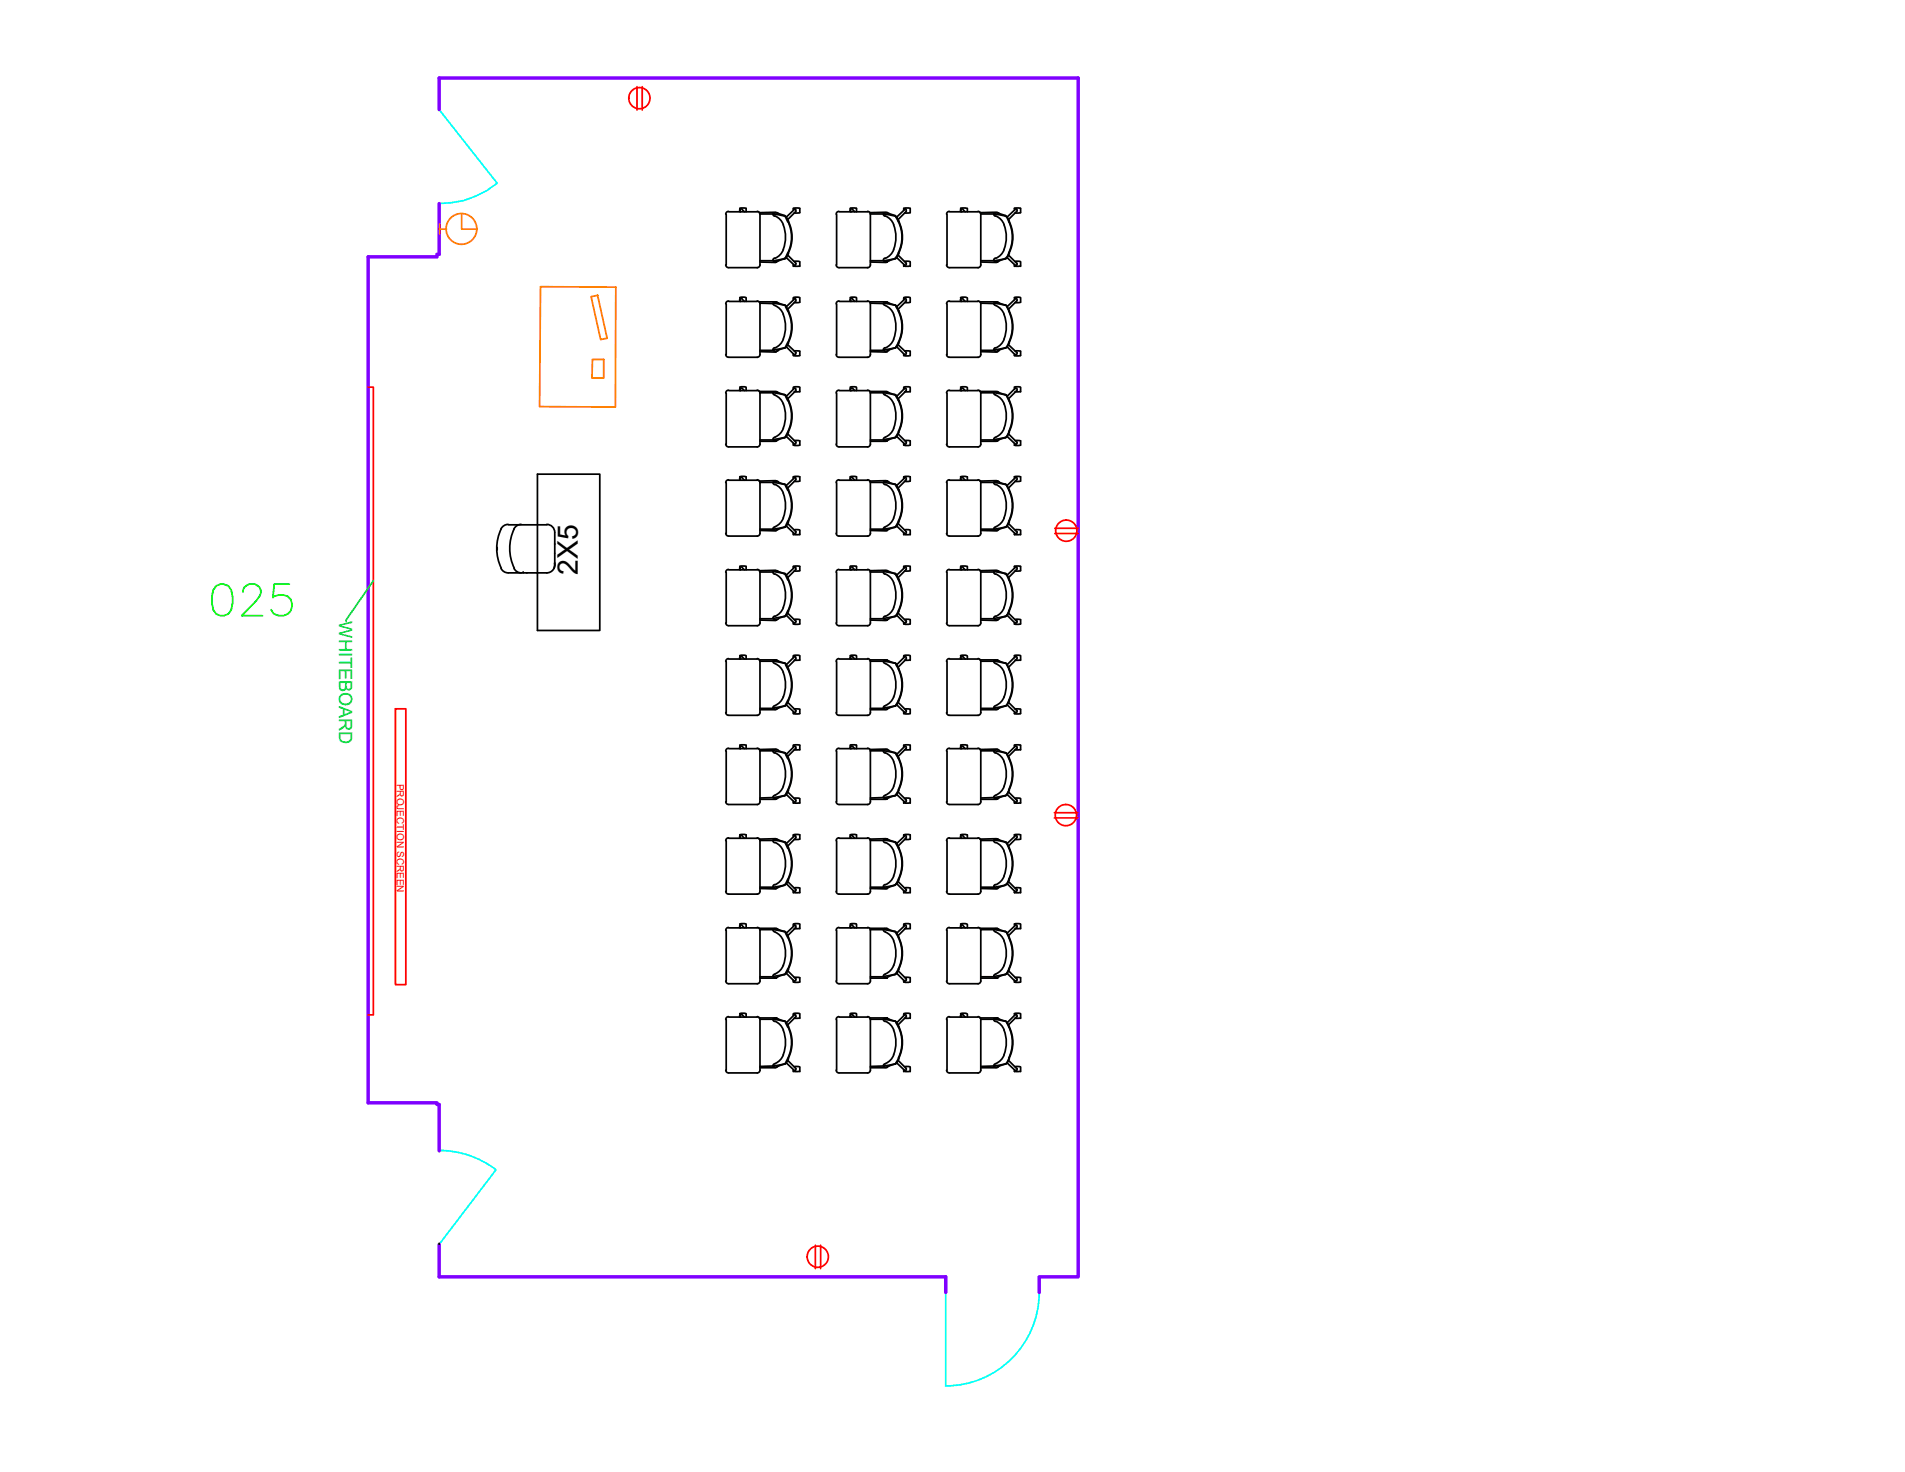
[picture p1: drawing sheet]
<svg xmlns="http://www.w3.org/2000/svg" width="279mm" height="216mm" viewBox="0 0 279 216" stroke-linecap="round" stroke-linejoin="round" font-family="sans-serif">
<defs><g id="words">
<text font-size="8.4" fill="#0f0" x="30.3" y="91.4">025</text>
<text font-size="4.2" x="84.7" y="84.3" transform="rotate(-90 84.7 84.3)">2X5</text>
<text font-size="2.7" fill="#00dd37" x="49.7" y="91.1" transform="rotate(90 49.7 91.1)">WHITEBOARD</text>
<text font-size="1.5" fill="#f00" x="58.2" y="114.9" transform="rotate(90 58.2 114.9)">PROJECTION SCREEN</text>
</g></defs>
<!-- layer: _DOOR_WIND -->
<path d="M64.4 16.1l8.5 10.8a13.5 13.5 0 0 1-8.6 3M64.4 168.7a13.7 13.7 0 0 1 8.3 2.8M72.7 171.6l-8.3 10.9M138.7 189.6v13.7M152.4 189.5a13.7 13.7 0 0 1-13.7 13.8" fill="none" stroke="#0ff" stroke-width=".25"/>
<!-- layer: _WALLS -->
<path d="M64.4 16.1v-4.7h93.7v175.9h-5.7v2.3M64.4 29.9v7.4h-.3v.4h-10.1v124h10.1v.3h.3v6.8M64.4 182.5v4.8h74.3v2.3" fill="none" stroke="#7f00ff" stroke-width=".51"/>
<!-- layer: LOAD-BEARING -->
<path d="M64.4 15.3h.1M64.4 182.5h.1" fill="none" stroke="#000" stroke-width=".25"/>
<!-- layer: _MISC_FIXED -->
<g fill="none" stroke="#ff7f00" stroke-width=".25">
<path d="M64.5 32.8v1.5M64.5 33.6h1M67.7 31.4v2.2h2.2M79.3 42.1h11v17.6l-11.2-.1zM86.7 43.5l1-.2 1.3 6.3-.9 .2zM86.9 52.7h1.6v2.7h-1.7z"/>
<circle cx="67.7" cy="33.6" r="2.25"/>
</g>
<!-- layer: _AV_ELEC -->
<g fill="none" stroke="#f00" stroke-width=".25">
<path d="M93.4 12.7v3.4M94.2 12.7v3.4M54 56.8h.8v92.1h-.8M154.7 77.5h3.4M154.7 78.2h3.4M58 104h1.5v40.4h-1.5zM154.6 119.2h3.5M154.6 120h3.5M119.6 182.6v3.5M120.4 182.6v3.5"/>
<circle cx="93.8" cy="14.4" r="1.56"/>
<circle cx="156.4" cy="77.8" r="1.56"/>
<circle cx="156.3" cy="119.6" r="1.56"/>
<circle cx="119.9" cy="184.3" r="1.56"/>
</g>
<!-- layer: _CLFUR -->
<g fill="none" stroke="#000" stroke-width=".25">
<path d="M106.4 38.8l.3 .4 .2 .1M106.5 31.4v7.5M106.9 31l-.4 .2-.1 .2M106.9 39.3h4.2M106.9 31.1h4.2M108.5 30.6h.9v.5M108.5 30.6v.5M108.6 31v.1M108.8 30.7h-.3v.3M108.9 30.7l.3 .4M111.1 31l.3 .2 .1 .2M111.3 31.2l2.4-.1 .2 .1h-.3l-.2 .2 1.6 .3"/>
<path d="M111.5 38.8l-.1 .3-.3 .2M111.5 31.4v7.5M111.5 38.2h1.9M111.5 31.4h1.9M113.4 31.4v.2l.3 .1M113.4 38.2l.2 .1M113.6 38.4h.3h-2.4M113.7 31.7a2.6 2.6 0 0 1 1.5 2.5 4.3 4.3 0 0 1-.9 3.3l-.9 .5v.2M113.9 31.2l.1 .1M114 38.3l-.1 .1M114 31.2l.2 .1M114.2 38.3l-.2 .1"/>
<path d="M114.2 31.3l.9 .3M115 38l-1.6 .3M115 31.6l.2 .2M115.1 31.7l.2 .2M115.1 37.9l-.9 .3M115.2 31.8l.3 .7M115.2 37.7l-.2 .2M115.3 37.8l-.2 .2M115.5 37.4l1.2 1.2M115.5 37.1l-.3 .7M115.6 32.5a5.2 5.2 0 0 1 0 4.6M115.6 32.4a5.2 5.2 0 0 1 0 4.7"/>
<path d="M115.7 37.2l-.4 .6 1.2 1.1M116.4 30.6v.2M116.4 38.8v.3M116.4 30.6h.9v.6h-.8M116.4 39h.9M116.4 30.7h.3v.3M116.5 30.7l-1.2 1.1 .4 .7M116.5 38.3l.8 .1M116.7 38.6v.3h-.3M116.7 31l-1.2 1.2M117.3 38.4v.7M122.6 38.8l.2 .4 .3 .1"/>
<path d="M122.7 31.4v7.5M123.1 31l-.4 .2-.1 .2M123.1 39.3h4.2M123.1 31.1h4.2M124.7 30.6h.9v.5M124.7 30.6v.5M124.8 31l.1 .1M125 30.7h-.3v.3M125.1 30.7l.3 .4M127.2 31l.4 .2 .1 .2M127.5 31.2h2.6h-.4l-.1 .2h-1.9M127.7 38.8l-.2 .4-.3 .1"/>
<path d="M127.7 38.2h1.9M127.7 31.4v7.5M129.6 38.2l.1 .1M129.8 38.4h.3h-2.4M129.8 37.9l-.2 .1v.2M129.9 31.7a2.19 2.19 0 0 1 1.2 1.3M130.1 31.2l.1 .1M130.2 38.3l-.1 .1M130.2 31.2l1.1 .4M131.1 33a5 5 0 0 1 0 3.6M131.1 36.6a2.19 2.19 0 0 1-1.2 1.3M131.2 31.7l-1.6-.3v.2l.2 .1"/>
<path d="M131.2 38l-1.6 .3M131.2 31.6l.2 .2 .4 .7M131.3 31.7l.2 .2M131.4 37.7l-.2 .2M131.5 37.8a.92 .92 0 0 1-.8 .3l-.5 .3M131.7 37.4l1.2 1.2M131.7 32.5a5.2 5.2 0 0 1 0 4.6M131.8 37.1l-.4 .7M131.8 32.4a5.2 5.2 0 0 1 0 4.7M131.8 37.2l-.3 .6 1.2 1.1M132.5 38.8v.3M132.6 39h.9"/>
<path d="M132.6 30.7h.3v.3M132.7 30.7l-1.2 1.1 .3 .7M132.7 38.3l.8 .1M132.9 38.6v.3h-.3M132.9 31l-1.2 1.2M133.5 31.2h-.8M133.5 30.6h-.9l-.1 .2M133.5 30.6v.6M133.5 38.4v.7M138.8 38.8l.2 .4 .2 .1h4.3M138.9 31.4v7.5M139.2 31l-.2 .1-.2 .3"/>
<path d="M139.3 31.1h4.2M140.9 30.6h.9M140.9 30.6v.5M141 31l.1 .1M141.2 30.7h-.3v.3M141.2 30.7l.4 .4M141.9 30.6v.5M143.4 31l.4 .2v.2M143.7 31.2l2.4-.1 .2 .1h-.4l-.1 .2 1.6 .3M143.8 38.2h2M143.8 31.4h2M143.8 31.4v7.5"/>
<path d="M143.8 38.8l-.2 .4-.2 .1M145.8 31.4v.2l.2 .1M145.8 38.2l.1 .1M145.9 38.4h.4h-2.5M146.1 31.7a2.19 2.19 0 0 1 1.2 1.3M146.3 31.2v.1M146.3 38.3v.1M146.4 31.2l.2 .1M146.6 38.3l-.2 .1M146.6 31.3l.9 .3M147.3 33a5 5 0 0 1 0 3.6M147.3 36.6a2.17 2.17 0 0 1-1.5 1.4v.2"/>
<path d="M147.4 38l-1.6 .3M147.4 31.6l.2 .2M147.5 31.7l.2 .2M147.6 37.7l-.2 .2M147.7 31.8l.3 .7M147.7 37.8a.92 .92 0 0 1-.8 .3l-.3 .1M147.9 37.4l1.2 1.2M147.9 32.5a5.2 5.2 0 0 1 0 4.6M148 32.4a5.4 5.4 0 0 1-.3 5.4M148 37.2l-.3 .6 1.2 1.1M148.8 30.6h.9v.6h-.8M148.8 39h.9"/>
<path d="M148.8 30.6v.2M148.8 38.8v.3M148.8 30.7h.3v.3M148.9 30.7l-1.2 1.1 .3 .7M148.9 38.3l.8 .1M149.1 31l-1.2 1.2M149.1 38.6v.3h-.3M149.7 38.4v.7M106.4 52l.3 .3 .2 .1M106.5 44.6v7.4M106.5 57.7v7.5M106.9 44.1l-.4 .3-.1 .2"/>
<path d="M106.9 57.2l-.4 .2-.1 .2M106.9 52.4h4.2M106.9 44.2h4.2M106.9 57.3h4.2M108.5 43.6h.9M108.5 56.8h.9M108.5 56.8v.5v-.3h.3M108.5 43.7v.5M108.6 57.3h.1M108.6 44.1v.1M108.8 43.8h-.3v.3M108.9 43.9l.3 .3"/>
<path d="M108.9 57l.3 .3M109.4 43.7v.5M109.4 56.8v.5M111.1 44.1l.3 .3 .1 .2M111.1 57.2l.2 .1 .2 .3M111.3 44.3h2.6l-.3 .1M111.3 57.4l2.6 .1h-.3M111.5 52l-.2 .3-.2 .1M111.5 44.6v7.4M111.5 57.7v7.5M111.5 51.4h1.9M111.5 44.5h1.9"/>
<path d="M111.5 57.6h1.9M113.4 44.5v.2l.3 .1M113.4 57.6v.2l.3 .1M113.4 44.5l1.6 .3 .2 .1M113.6 44.4l-.2 .1M113.6 57.5l-.2 .1 1.6 .3M113.6 51.5l.3 .1h-2.4M113.7 51l-.3 .1v.2M113.7 44.8a2.6 2.6 0 0 1 1.5 2.5 5 5 0 0 1-.3 2.4M113.7 58a2.19 2.19 0 0 1 1.2 1.3M113.9 44.3h.1M113.9 57.4l.1 .1"/>
<path d="M114 51.4l-.1 .1M114 44.3l.2 .1M114 57.5l.2 .1M114.2 51.4l-.2 .1M114.2 44.5l.9 .3M114.2 57.6l.9 .3M114.9 59.2a4.8 4.8 0 0 1-.4 4.3l-.8 .6M114.9 49.7a2.19 2.19 0 0 1-1.2 1.3M115 51l-1.6 .3 .2 .2M115 57.9l.2 .2M115.1 44.7l.2 .2M115.1 57.9l.2 .2"/>
<path d="M115.1 51l-.9 .3M115.2 45l.3 .6M115.2 58.1l.3 .7M115.2 50.9l-.2 .2M115.3 50.8l-.2 .2M115.5 50.6l1.2 1.1M115.5 50.2l-.3 .7M115.6 45.6a5.2 5.2 0 0 1 0 4.6M115.6 58.7a5.2 5.2 0 0 1 0 4.6M115.6 45.6a5.2 5.2 0 0 1 0 4.7M115.7 50.3l-.4 .6 1.2 1.1M116.4 43.7v.3"/>
<path d="M116.4 52v.1M116.4 56.8v.3M116.4 43.6h.9M116.4 56.8h.9M116.4 43.8h.3v.3M116.4 57h.3v.3M116.5 43.9l-1.2 1.1 .4 .6M116.5 57l-1.2 1.1 .4 .7M116.5 51.5h.8v.6l-.9 .1M116.7 51.7v.3h-.3M116.7 44.1l-1.2 1.3M116.7 57.3l-1.2 1.2"/>
<path d="M117.3 57.4h-.8M117.3 43.7v.6l-.8 .1M117.3 56.8v.7M122.6 52l.2 .3 .3 .1M122.7 44.6v7.4M122.7 57.7v7.5M123.1 44.1l-.4 .3-.1 .2M123.1 57.2l-.4 .2-.1 .2M123.1 52.4h4.2M123.1 44.2h4.2M123.1 57.3h4.2M124.7 43.6h.9"/>
<path d="M124.7 56.8h.9M124.7 43.7v.5M124.7 56.8v.5M124.8 44.1l.1 .1M125 43.8h-.3v.3M125 57h-.3v.3M125.1 43.9l.3 .3M125.1 57l.3 .3M125.6 43.7v.5M125.6 56.8v.5M127.2 44.1l.4 .3 .1 .2M127.2 57.2l.3 .1 .2 .3"/>
<path d="M127.5 44.3h2.6l-.3 .1M127.5 57.4l2.6 .1h-.3M127.7 52l-.2 .3-.3 .1M127.7 51.4h1.9M127.7 44.6v7.4M127.7 57.7v7.5M129.6 51.3l.1 .2M129.7 44.4l-.1 .1h-1.9M129.7 57.5l-.1 .1h-1.9M129.8 51.5l.3 .1h-2.4M129.8 51l-.2 .1v.2l1.6-.3M129.8 44.8l-.2-.1v-.2l1.6 .3 .2 .1"/>
<path d="M129.9 44.8a2.19 2.19 0 0 1 1.2 1.3M129.9 58a2.19 2.19 0 0 1 1.2 1.3M130.1 44.3l.3 .1M130.1 57.4l.6 .3a.92 .92 0 0 1 .8 .4M130.2 51.4l-.1 .1M130.4 51.4l-.2 .1M130.4 44.5l.9 .3M131.1 46.1a5 5 0 0 1 0 3.6M131.1 59.2a5 5 0 0 1 0 3.6M131.1 49.7a2.19 2.19 0 0 1-1.2 1.3M131.2 57.9l-1.6-.3v.2l.2 .1M131.2 57.9l.2 .2"/>
<path d="M131.3 44.7l.2 .2M131.4 45l.4 .6M131.4 58.1l.4 .7M131.4 50.9l-.2 .2M131.5 50.8a.92 .92 0 0 1-.8 .4l-.3 .1M131.7 50.6l1.2 1.1M131.7 45.6a5.2 5.2 0 0 1 0 4.6M131.7 58.7a5.2 5.2 0 0 1 0 4.6M131.8 50.2l-.4 .7M131.8 45.6a5.2 5.2 0 0 1 0 4.7M131.8 58.7a5.2 5.2 0 0 1 0 4.6M131.8 50.3l-.3 .6 1.2 1.1"/>
<path d="M132.5 52l.1 .2h.9M132.5 43.7v.3M132.5 56.8v.3M132.6 43.6h.9M132.6 56.8h.9M132.6 43.8h.3v.3M132.6 57h.3v.3M132.7 43.9l-1.2 1.1 .3 .6M132.7 57l-1.2 1.1 .3 .7M132.7 51.5h.8M132.9 51.7v.3h-.3M132.9 44.1l-1.2 1.3"/>
<path d="M132.9 57.3l-1.2 1.2M133.5 44.3l-.8 .1M133.5 57.4h-.8M133.5 43.7v.6M133.5 51.5v.6M133.5 56.8v.7M138.8 52l.2 .3 .2 .1h4.3M138.9 44.6v7.4M138.9 57.7v7.5M139.2 44.1l-.2 .1-.2 .4M139.2 57.2l-.3 .2-.1 .2M139.3 44.2h4.2"/>
<path d="M139.3 57.3h4.2M140.9 43.6h.9M140.9 56.8h.9M140.9 56.8v.5v-.3h.3M140.9 43.7v.5M141 44.1l.1 .1M141.2 43.8h-.3v.3M141.2 43.9l.4 .3M141.2 57l.4 .3M141.9 43.7v.5M141.9 56.8v.5M143.4 44.1l.4 .3v.2"/>
<path d="M143.4 57.2l.4 .2v.2M143.7 44.3h2.6M143.7 57.4l2.6 .1M143.8 51.4h2M143.8 57.6h2M143.8 44.6v7.4M143.8 57.7v7.5M143.8 44.5h2M143.8 52l-.2 .3-.2 .1M145.8 44.5v.2l.2 .1M145.8 57.6v.2l.2 .1M145.8 44.5l1.6 .3"/>
<path d="M145.9 44.4l-.1 .1M145.9 57.5l-.1 .1 1.6 .3M145.9 51.5l.4 .1h-2.5M145.9 57.5h.4M146 51l-.2 .1v.2M146.1 44.8a2.19 2.19 0 0 1 1.2 1.3M146.1 58a2.19 2.19 0 0 1 1.2 1.3M146.3 44.3h.1M146.3 57.4v.1M146.3 44.3l-.4 .1M146.3 51.4v.1M146.4 44.3l.2 .1"/>
<path d="M146.4 57.5l.2 .1M146.6 51.4l-.2 .1M146.6 44.5l.9 .3M146.6 57.6l.3 .1a.92 .92 0 0 1 .8 .4M147.3 46.1a5 5 0 0 1 0 3.6M147.3 59.2a5 5 0 0 1 0 3.6M147.3 49.7a2.19 2.19 0 0 1-1.2 1.3M147.4 51l-1.6 .3 .1 .2M147.4 44.7l.2 .2M147.4 57.9l.2 .2M147.5 44.7l.2 .2M147.6 50.9l-.2 .2"/>
<path d="M147.7 45l.3 .6M147.7 58.1l.3 .7M147.7 50.8a.92 .92 0 0 1-.8 .4l-.3 .1M147.9 50.6l1.2 1.1M147.9 45.6a5.2 5.2 0 0 1 0 4.6M147.9 58.7a5.2 5.2 0 0 1 0 4.6M148 50.2l-.3 .7M148 45.6a5.2 5.2 0 0 1 0 4.7M148 58.7a5.2 5.2 0 0 1 0 4.6M148 50.3l-.3 .6 1.2 1.1M148.8 43.6h.9M148.8 56.8h.9"/>
<path d="M148.8 43.7v.3M148.8 52v.1M148.8 56.8v.3M148.8 43.8h.3v.3M148.8 57h.3v.3l-1.2 1.2M148.9 43.9l-1.2 1.1 .3 .6M148.9 57l-1.2 1.1 .3 .7M148.9 51.5h.8v.6l-.9 .1M149.1 44.1l-1.2 1.3M149.1 51.7v.3h-.3M149.7 57.4h-.8M149.7 43.7v.6l-.8 .1"/>
<path d="M149.7 56.8v.7M106.4 65.1l.3 .4h.2M106.4 78.2l.3 .4h.2M106.5 70.8v7.4M106.9 70.4l-.4 .2-.1 .2M106.9 65.5h4.2M106.9 78.6h4.2M106.9 70.4h4.2M108.5 69.9h.9v.5M108.5 69.9v.5M108.6 70.4h.1M108.8 70l-.3 .1v.2"/>
<path d="M108.9 70.1l.3 .3M111.1 70.4h.2l.2 .4h1.9M111.3 70.6l2.4-.1 .2 .1h-.3l-.2 .1 1.6 .3 .2 .2M111.5 65.1l-.1 .2-.3 .2M111.5 78.2l-.1 .2-.3 .2M111.5 70.8v7.4M111.5 64.5h1.9M111.5 77.6h1.9M113.4 70.7v.3a2.28 2.28 0 0 1 1.7 1.9 4.4 4.4 0 0 1-.8 4l-.6 .4M113.4 64.5l.2 .1M113.4 77.6l.2 .1M113.6 64.7h.3h-2.4"/>
<path d="M113.6 77.7l.3 .1h-2.4M113.7 64.1l-.3 .1v.3M113.7 77.3l-.3 .1v.2M113.9 70.6h.1M114 64.6h-.1M114 77.7h-.1M114 70.6l.2 .1M114.2 64.5l-.2 .1M114.2 77.6l-.2 .1M114.2 70.8l.9 .2M115 64.2l-1.6 .3M115 77.3l-1.6 .3"/>
<path d="M115.1 71l.2 .2M115.1 64.2l-.9 .3M115.1 77.3l-.9 .3M115.2 71.3l.3 .6M115.2 64l-.2 .2M115.2 77.2l-.2 .1M115.3 64l-.2 .2M115.3 77.1l-.2 .2M115.3 71.3l.4 .5M115.5 63.6l1.2 1.2M115.5 63.4l-.3 .6M115.5 76.8l1.2 1.2"/>
<path d="M115.5 76.5l-.3 .7M115.6 71.8a5.2 5.2 0 0 1 0 4.7M115.7 63.4l-.4 .6 1.2 1.1M115.7 76.5l-.4 .7 1.2 1M116.4 65v.3M116.4 69.9v.3M116.4 78.2v.2M116.4 69.9h.9v.7M116.4 78.4h.9M116.4 70l.3 .1v.2M116.5 70.1l-1.2 1.1M116.5 64.6l.8 .1v.6h-.9"/>
<path d="M116.5 77.7h.8M116.7 64.8v.3h-.3M116.7 78v.2l-.3 .1M116.7 70.4l-1.2 1.2M117.3 70.6h-.8M117.3 77.8v.6M122.6 65.1l.1 .2 .4 .2M122.6 78.2l.1 .2 .4 .2M122.7 70.8v7.4M123.1 70.4l-.4 .2-.1 .2M123.1 65.5h4.2M123.1 78.6h4.2"/>
<path d="M123.1 70.4h4.2M124.7 69.9h.9v.5M124.7 69.9v.5M124.8 70.4h.1M125 70l-.3 .1v.2M125.1 70.1l.3 .3M127.2 70.4h.3l.2 .4h1.9M127.5 70.6h2.6h-.4l-.1 .1M127.7 65.1l-.2 .4h-.3M127.7 78.2l-.2 .4h-.3M127.7 64.5h1.9M127.7 77.6h1.9"/>
<path d="M127.7 70.8v7.4M129.6 64.5l.1 .1M129.6 77.6l.1 .1M129.8 64.7h.3h-2.4M129.8 77.7l.3 .1h-2.4M129.8 64.1l-.2 .1v.3M129.8 77.3l-.2 .1v.2l1.6-.3M129.8 71.1l-.2-.1v-.3l1.6 .3 .2 .2M129.9 71a2.19 2.19 0 0 1 1.2 1.3M130.1 70.6h.1M130.2 77.7h-.1M130.2 70.6l.2 .1"/>
<path d="M130.4 64.5l-.3 .1M130.4 77.6l-.2 .1M130.4 70.8l.9 .2M131.1 72.3a5 5 0 0 1 0 3.7M131.1 62.8a2.19 2.19 0 0 1-1.2 1.3M131.1 76a2.19 2.19 0 0 1-1.2 1.3M131.2 64.2l-1.6 .3M131.3 71l.2 .2M131.3 64.2l-.9 .3M131.4 71.3l.4 .6M131.4 77.2l-.2 .1M131.5 64l-.2 .2"/>
<path d="M131.5 77.1a.92 .92 0 0 1-.8 .4l-.3 .1M131.5 71.3l.3 .5M131.7 63.6l1.2 1.2M131.7 76.8l1.2 1.2M131.7 71.8a5.2 5.2 0 0 1 0 4.7M131.8 63.4l-.4 .6-.2 .2M131.8 76.5l-.4 .7M131.8 71.8a5.2 5.2 0 0 1 0 4.7M131.8 63.4l-.3 .6 1.2 1.1M131.8 76.5l-.3 .7 1.2 1M132.5 65l.1 .3h.9M132.5 78.2v.2"/>
<path d="M132.6 78.4h.9M132.6 70l.3 .1v.2M132.7 70.1l-1.2 1.1M132.7 64.6l.8 .1M132.7 77.7h.8M132.9 64.8v.3h-.3M132.9 78v.2l-.3 .1M132.9 70.4l-1.2 1.2M133.5 70.6h-.8M133.5 69.9h-.9l-.1 .3M133.5 64.7v.6M133.5 69.9v.7"/>
<path d="M133.5 77.8v.6M138.8 65.1l.2 .4h.2h4.3M138.8 78.2l.2 .4h.2h4.3M138.9 70.8v7.4M139.2 70.4l-.3 .2-.1 .2M139.3 70.4h4.2M140.9 69.9h.9M140.9 69.9v.5M141 70.4h.1M141.2 70l-.3 .1v.2M141.2 70.1l.4 .3M141.9 69.9v.5"/>
<path d="M143.4 70.4l.4 .2v.2h2M143.7 70.6l2.4-.1 .2 .1h-.4l-.1 .1 1.6 .3M143.8 64.5h2M143.8 77.6h2M143.8 70.8v7.4M143.8 65.1l-.2 .4h-.2M143.8 78.2l-.2 .4h-.2M145.8 70.7l.1 .3a1.96 1.96 0 0 1 1.4 1.3M145.8 64.5l.1 .1M145.8 77.6l.1 .1M145.9 64.7h.4h-2.5M145.9 77.7l.4 .1h-2.5"/>
<path d="M146 64.1l-.2 .1v.3M146 77.3l-.2 .1v.2M146.3 70.6h.1M146.3 64.6h.1M146.3 77.7h.1M146.4 70.6l.2 .1M146.6 64.5l-.2 .1M146.6 77.6l-.2 .1M146.6 70.8l.9 .2M147.3 72.3a5 5 0 0 1 0 3.7M147.3 62.8a2.19 2.19 0 0 1-1.2 1.3M147.3 76a2.19 2.19 0 0 1-1.2 1.3"/>
<path d="M147.4 64.2l-1.6 .3M147.4 77.3l-1.6 .3M147.4 71l.2 .2M147.5 71l.2 .2M147.5 64.2l-.9 .3M147.6 64l-.2 .2M147.6 77.2l-.2 .1M147.7 71.3l.3 .6M147.7 64l-.2 .2M147.7 77.1a.92 .92 0 0 1-.8 .4l-.3 .1M147.7 71.3l.3 .5M147.9 63.6l1.2 1.2"/>
<path d="M147.9 76.8l1.2 1.2M147.9 71.8a5.2 5.2 0 0 1 0 4.7M148 63.4l-.3 .6M148 76.5l-.3 .7M148 71.8a5.2 5.2 0 0 1 0 4.7M148 63.4l-.3 .6 1.2 1.1M148 76.5l-.3 .7 1.2 1M148.8 69.9h.9v.7M148.8 78.4h.9M148.8 65v.3M148.8 69.9v.3M148.8 78.2v.2"/>
<path d="M148.8 70l.3 .1v.2l-1.2 1.3M148.9 70.1l-1.2 1.1M148.9 64.6l.8 .1v.6h-.9M148.9 77.7h.8M149.1 64.8v.3h-.3M149.1 78v.2l-.3 .1M149.7 70.6h-.8M149.7 77.8v.6M106.4 91.4l.3 .3 .2 .1M106.5 84v7.4M106.5 97v7.5M106.9 83.5l-.4 .2-.1 .2"/>
<path d="M106.9 96.6l-.4 .2-.1 .2M106.9 91.8h4.2M106.9 83.6h4.2M106.9 96.7h4.2M108.5 83.1h.9v.5M108.5 96.1h.9M108.5 96.2v.4v-.3h.3M108.5 83.1v.5M108.6 96.7h.1M108.6 83.5v.1M108.8 83.2h-.3v.3M108.9 83.3l.3 .3"/>
<path d="M108.9 96.3l.3 .4M109.4 96.2v.5M111.1 83.5l.2 .1 .2 .3M111.1 96.6l.2 .1 .2 .3M111.3 83.7h2.6l-.3 .1M111.3 96.8l2.6 .1-.3-.1-.2 .2M111.5 84v7.4l-.1 .2-.3 .2M111.5 97v7.5M111.5 90.8h1.9M111.5 83.9h1.9M111.5 97h1.9M113.4 83.9v.2l.3 .1"/>
<path d="M113.4 97v.2l.3 .1M113.4 83.8l1.6 .3M113.4 97l1.6 .3M113.6 83.7l-.2 .2M113.6 90.9h.3h-2.4M113.7 84.2a2.19 2.19 0 0 1 1.2 1.3M113.7 97.3a2.6 2.6 0 0 1 1.5 2.5 5 5 0 0 1-.3 2.4M113.9 83.7l.1 .1M113.9 96.8l.1 .1M114 90.8l-.1 .1M114 83.7l.2 .1M114 96.8l.2 .2"/>
<path d="M114.2 90.8l-.2 .1M114.2 83.8l.9 .3M114.2 97l.9 .3M114.9 85.5a4.8 4.8 0 0 1-.4 4.2 1.65 1.65 0 0 1-1 .7l-.1 .3M115 84.2l.2 .1M115 97.2l.2 .2M115.1 84.1l.2 .2M115.1 97.3l.2 .2M115.1 90.4l-.9 .3M115.2 84.3l.3 .7M115.2 97.5l.3 .6M115.2 90.2l-.2 .2-1.6 .3 .2 .1"/>
<path d="M115.3 90.2l-.2 .2M115.5 89.9l1.2 1.2M115.5 89.6l-.3 .7M115.6 85a5.2 5.2 0 0 1 0 4.6M115.6 98.1a5.2 5.2 0 0 1 0 4.6M115.6 98.1a5.2 5.2 0 0 1 0 4.7M115.7 89.7l-.4 .5 1.2 1.2M116.4 83.1v.2M116.4 91.3v.2M116.4 96.2v.3M116.4 83.1h.9v.6h-.8M116.4 96.1h.9"/>
<path d="M116.4 83.2h.3v.3M116.4 96.3h.3v.3M116.5 83.3l-1.2 1 .4 .7M116.5 96.3l-1.2 1.2 .4 .6M116.5 90.9h.8v.6h-.9M116.7 91v.3h-.3M116.7 83.5l-1.2 1.2M116.7 96.7l-1.2 1.2M117.3 96.8h-.8M117.3 96.2v.7M122.6 91.4l.1 .2 .4 .2M122.7 84v7.4"/>
<path d="M122.7 97v7.5M123.1 83.5l-.4 .2-.1 .2M123.1 96.6l-.4 .2-.1 .2M123.1 91.8h4.2M123.1 83.6h4.2M123.1 96.7h4.2M124.7 83.1h.9v.5M124.7 96.1h.9M124.7 83.1v.5M124.7 96.2v.5M124.8 83.5l.1 .1M125 83.2h-.3v.3"/>
<path d="M125 96.3h-.3v.3M125.1 83.3l.3 .3M125.1 96.3l.3 .4M125.6 96.2v.5M127.2 83.5l.3 .1 .2 .3M127.2 96.6l.3 .1 .2 .3M127.5 83.7h2.6l-.3 .1M127.5 96.8l2.6 .1-.4-.1-.1 .2M127.7 84v7.4l-.2 .3-.3 .1M127.7 90.8h1.9M127.7 97h1.9M127.7 97v7.5"/>
<path d="M129.6 83.9v.2l.2 .1M129.6 97v.2l.2 .1M129.6 83.8l1.6 .3M129.6 97l1.6 .3M129.6 90.7l.1 .1M129.7 83.7l-.1 .2h-1.9M129.8 90.9h.3h-2.4M129.9 84.2a2.19 2.19 0 0 1 1.2 1.3M129.9 97.3a2.19 2.19 0 0 1 1.2 1.3M130.1 83.7l.1 .1M130.1 96.8l.3 .2M130.2 90.8l-.1 .1"/>
<path d="M130.2 83.7l.2 .1M130.4 90.8l-.2 .1M130.4 83.8l.3 .1a.92 .92 0 0 1 .8 .4M130.4 97l.9 .3M131.1 85.5a5 5 0 0 1 0 3.6M131.1 98.6a5 5 0 0 1 0 3.6M131.1 89.1a2.19 2.19 0 0 1-1.2 1.3M131.2 84.2l.2 .1 .4 .7M131.2 97.2l.2 .2M131.3 97.3l.2 .2M131.3 90.4l-.9 .3M131.4 97.5l.4 .6"/>
<path d="M131.4 90.2l-.2 .2-1.6 .3v-.2l.2-.1M131.5 90.2l-.2 .2M131.7 89.9l1.2 1.2M131.7 85a5.2 5.2 0 0 1 0 4.6M131.7 98.1a5.2 5.2 0 0 1 0 4.6M131.8 89.6l-.4 .7M131.8 85a5.2 5.2 0 0 1 0 4.6M131.8 98.1a5.2 5.2 0 0 1 0 4.7M131.8 89.7l-.3 .5 1.2 1.2M132.5 91.3l.1 .2h.9M132.5 96.2v.3M132.6 96.1h.9"/>
<path d="M132.6 83.2h.3v.3M132.6 96.3h.3v.3M132.7 83.3l-1.2 1 .3 .7M132.7 96.3l-1.2 1.2 .3 .6M132.7 90.9h.8M132.9 91v.3h-.3M132.9 83.5l-1.2 1.2M132.9 96.7l-1.2 1.2M133.5 83.7h-.8M133.5 83.1h-.9l-.1 .2M133.5 96.8h-.8M133.5 83.1v.6"/>
<path d="M133.5 90.9v.6M133.5 96.2v.7M138.8 91.4l.2 .3 .2 .1h4.3M138.9 84v7.4M138.9 97v7.5M139.2 83.5l-.3 .2-.1 .2M139.2 96.6l-.2 .1-.2 .3M139.3 83.6h4.2M139.3 96.7h4.2M140.9 83.1h.9M140.9 96.1h.9M140.9 96.2v.4v-.3h.3"/>
<path d="M140.9 83.1v.5M141 83.5l.1 .1M141.2 83.2h-.3v.3M141.2 83.3l.4 .3M141.2 96.3l.4 .4M141.9 83.1v.5M141.9 96.2v.5M143.4 83.5l.4 .2v.2M143.4 96.6l.4 .2v.2M143.7 83.7h2.6l-.4 .1M143.7 96.8l2.6 .1M143.8 84v7.4l-.2 .3-.2 .1"/>
<path d="M143.8 90.8h2M143.8 83.9h2M143.8 97h2M143.8 97v7.5M145.8 83.9v.2l.2 .1M145.8 97v.2l.2 .1M145.8 83.8l1.6 .3M145.8 97l1.6 .3M145.9 83.7l-.1 .2M145.9 90.9h.4h-2.5M146.1 84.2a2.19 2.19 0 0 1 1.2 1.3M146.1 97.3a2.19 2.19 0 0 1 1.2 1.3"/>
<path d="M146.3 83.7v.1M146.3 96.8v.1M146.3 96.9l-.4-.1-.1 .2M146.3 90.8v.1M146.4 83.7l.2 .1M146.4 96.8l.2 .2M146.6 90.8l-.2 .1M146.6 83.8l.3 .1a.92 .92 0 0 1 .8 .4M146.6 97l.9 .3M147.3 85.5a5 5 0 0 1 0 3.6M147.3 98.6a5 5 0 0 1 0 3.6M147.3 89.1a2.17 2.17 0 0 1-1.5 1.4v.2"/>
<path d="M147.4 90.4l-1.6 .3 .1 .1M147.4 84.2l.2 .1M147.4 97.2l.2 .2M147.5 97.3l.2 .2M147.5 90.4l-.9 .3M147.6 90.2l-.2 .2M147.7 97.5a5.3 5.3 0 0 1 .3 5.3M147.7 84.3l.3 .7M147.7 90.2l-.2 .2M147.9 89.9l1.2 1.2M147.9 85a5.2 5.2 0 0 1 0 4.6M147.9 98.1a5.2 5.2 0 0 1 0 4.6"/>
<path d="M148 85a5.4 5.4 0 0 1-.3 5.3M148 89.7l-.3 .5 1.2 1.2M148.8 83.1h.9v.6h-.8M148.8 96.1h.9M148.8 83.1v.2M148.8 91.3v.2M148.8 96.2v.3M148.8 83.2h.3v.3M148.8 96.3h.3v.3l-1.2 1.3M148.9 83.3l-1.2 1 .3 .7M148.9 96.3l-1.2 1.2 .3 .6M148.9 90.9h.8v.6h-.9"/>
<path d="M149.1 83.5l-1.2 1.2M149.1 91v.3h-.3M149.7 96.8h-.8M149.7 96.2v.7M106.4 104.5l.3 .4h.2M106.4 117.6l.3 .3 .2 .1M106.5 110.2v7.4M106.9 109.7l-.4 .2-.1 .3M106.9 104.9h4.2M106.9 118h4.2M106.9 109.8h4.2M108.5 109.3h.9v.5"/>
<path d="M108.5 109.3v.5M108.6 109.7v.1M108.8 109.5h-.3v.3M108.9 109.5l.3 .3M111.1 109.7l.2 .1 .2 .4M111.3 109.9h2.6l-.3 .1M111.5 104.5l-.1 .2-.3 .2M111.5 117.6l-.2 .3-.2 .1M111.5 110.2v7.4M111.5 103.9h1.9M111.5 110.1h1.9M113.4 110.1v.2l.3 .1"/>
<path d="M113.4 116.9l.2 .2M113.4 117h-1.9M113.6 110l-.2 .1 1.6 .3 .2 .2M113.6 104h.3l-2.4 .1M113.6 117.1l.3 .1h-2.4M113.7 103.5l-.3 .1v.3M113.7 116.7l-.3 .1v.2M113.7 110.4a2.19 2.19 0 0 1 1.2 1.3M113.9 109.9l.1 .1M114 104h-.1M114 117.1l-.1 .1M114 109.9l.2 .1"/>
<path d="M114.2 103.9l-.2 .1M114.2 117l-.2 .1M114.2 110.1l.9 .3M114.9 111.7a5 5 0 0 1 0 3.6M114.9 102.2a2.19 2.19 0 0 1-1.2 1.3M114.9 115.3a2.19 2.19 0 0 1-1.2 1.3M115 103.5l-1.6 .4 .2 .1M115.1 110.4l.2 .2M115.1 103.5l-.9 .3M115.1 116.7l-.9 .3M115.2 110.6l.3 .7M115.2 103.4l-.2 .2"/>
<path d="M115.2 116.5l-.2 .2-1.6 .3M115.3 103.4l-.2 .2M115.3 116.5l-.2 .2M115.5 103l1.2 1.2M115.5 102.8l-.3 .6M115.5 116.2l1.2 1.2M115.5 115.9l-.3 .6M115.6 111.2a5.2 5.2 0 0 1 0 4.6M115.6 111.2a5.2 5.2 0 0 1 0 4.7M115.7 102.8l-.4 .6 1.2 1.1M115.7 115.9l-.4 .6 1.2 1.1M116.4 104.4v.3"/>
<path d="M116.4 109.3v.3M116.4 117.6v.2M116.4 104.7h.9M116.4 109.3h.9v.7M116.4 117.7h.9M116.4 109.5h.3v.3M116.5 109.5l-1.2 1.1 .4 .6M116.5 104h.8v.7M116.5 117.1h.8M116.7 104.2v.3h-.3M116.7 117.3v.3h-.3M116.7 109.7l-1.2 1.2"/>
<path d="M117.3 109.9l-.8 .1M117.3 117.2v.6M122.6 104.5l.1 .2 .4 .2M122.6 117.6l.1 .2 .4 .2M122.7 110.2v7.4M123.1 109.7l-.4 .2-.1 .3M123.1 104.9h4.2M123.1 118h4.2M123.1 109.8h4.2M124.7 109.3h.9v.5M124.7 109.3v.5M124.8 109.7l.1 .1"/>
<path d="M125 109.5h-.3v.3M125.1 109.5l.3 .3M127.2 109.7l.3 .1 .2 .4M127.5 109.9h2.6l-.3 .1M127.7 104.5l-.2 .4h-.3M127.7 117.6l-.2 .3-.3 .1M127.7 103.9h1.9M127.7 110.2v7.4M129.6 103.9l.1 .1M129.6 116.9l.1 .2M129.6 117h-1.9M129.7 110l-.1 .1h-1.9"/>
<path d="M129.8 104h.3l-2.4 .1M129.8 117.1l.3 .1h-2.4M129.8 103.5l-.2 .1v.3l1.6-.4M129.8 110.4l-.2-.1v-.2l1.6 .3 .2 .2M129.9 110.4a2.19 2.19 0 0 1 1.2 1.3M130.1 109.9l.1 .1M130.2 109.9l.2 .1M130.4 117l-.3 .2M130.4 110.1l.3 .1a.92 .92 0 0 1 .8 .4M131.1 111.7a5 5 0 0 1 0 3.6M131.1 102.2a2.19 2.19 0 0 1-1.2 1.3M131.1 115.3a2.19 2.19 0 0 1-1.2 1.3"/>
<path d="M131.3 116.7l-.9 .3M131.4 110.6l.4 .7M131.5 103.4a.92 .92 0 0 1-.8 .3l-.6 .3M131.5 116.5l-.2 .2M131.7 103l1.2 1.2M131.7 116.2l1.2 1.2M131.7 111.2a5.2 5.2 0 0 1 0 4.6M131.8 102.8l-.4 .6-.2 .2M131.8 115.9l-.5 .8-1.7 .3v-.2l.2-.1M131.8 111.2a5.2 5.2 0 0 1 0 4.7M131.8 102.8l-.3 .6 1.2 1.1M131.8 115.9l-.3 .6 1.2 1.1"/>
<path d="M132.5 104.4v.3M132.5 117.6v.2M132.6 104.7h.9M132.6 117.7h.9M132.6 109.5h.3v.3M132.7 109.5l-1.2 1.1 .3 .6M132.7 104h.8M132.7 117.1h.8M132.9 104.2v.3h-.3M132.9 117.3v.3h-.3M132.9 109.7l-1.2 1.2M133.5 109.9l-.8 .1"/>
<path d="M133.5 109.3h-.9l-.1 .3M133.5 104v.7M133.5 109.3v.7M133.5 117.2v.6M138.8 104.5l.2 .4h.2h4.3M138.8 117.6l.2 .3 .2 .1h4.3M138.9 110.2v7.4M139.2 109.7l-.3 .2-.1 .3M139.3 109.8h4.2M140.9 109.3h.9M140.9 109.8v-.3l.2-.1 .5 .4M140.9 109.3v.5"/>
<path d="M141 109.7l.1 .1M141.9 109.3v.5M143.4 109.7l.4 .2v.3M143.7 109.9h2.6l-.4 .1M143.8 103.9h2M143.8 110.1h2M143.8 110.2v7.4M143.8 104.5l-.2 .4h-.2M143.8 117.6l-.2 .3-.2 .1M145.8 110.1v.2l.2 .1M145.8 116.9l.1 .2M145.8 117h-2"/>
<path d="M145.9 110l-.1 .1 1.6 .3M145.9 104h.4l-2.5 .1M145.9 117.1l.4 .1h-2.5M146 103.5l-.2 .1v.3M146 116.7l-.2 .1v.2M146.1 110.4a2.19 2.19 0 0 1 1.2 1.3M146.3 109.9v.1M146.3 104h.1M146.3 117.1v.1M146.4 109.9l.2 .1M146.6 103.9l-.2 .1M146.6 117l-.2 .1"/>
<path d="M146.6 110.1l.3 .1a.92 .92 0 0 1 .8 .4M147.3 111.7a5 5 0 0 1 0 3.6M147.3 102.2a2.19 2.19 0 0 1-1.2 1.3M147.3 115.3a2.19 2.19 0 0 1-1.2 1.3M147.4 103.5l-1.6 .4 .1 .1M147.4 116.7l-1.6 .3M147.4 110.4l.2 .2M147.5 116.7l-.9 .3M147.6 103.4l-.2 .2M147.6 116.5l-.2 .2M147.7 110.6l.3 .7M147.7 103.4a.92 .92 0 0 1-.8 .3l-.3 .1"/>
<path d="M147.7 116.5l-.2 .2M147.9 103l1.2 1.2M147.9 116.2l1.2 1.2M147.9 111.2a5.2 5.2 0 0 1 0 4.6M148 102.8l-.3 .6M148 115.9l-.3 .6M148 111.2a5.2 5.2 0 0 1 0 4.7M148 102.8l-.3 .6 1.2 1.1M148 115.9l-.3 .6 1.2 1.1M148.8 104.7h.9M148.8 109.3h.9v.7M148.8 117.7h.9"/>
<path d="M148.8 104.4v.3M148.8 109.3v.3M148.8 117.6v.2M148.8 109.5h.3v.3M148.9 109.5l-1.2 1.1 .3 .6M148.9 104h.8v.7M148.9 117.1h.8M149.1 109.7l-1.2 1.2M149.1 104.2v.3h-.3M149.1 117.3v.3h-.3M149.7 109.9l-.8 .1M149.7 117.2v.6"/>
<path d="M106.4 130.7l.3 .4h.2M106.5 123.3v7.5M106.5 136.5v7.4M106.9 122.9l-.4 .2-.1 .2M106.9 136l-.4 .2-.1 .2M106.9 131.1h4.2M106.9 123h4.2M106.9 136.1h4.2M108.5 122.4h.9v.6M108.5 135.5h.9M108.5 122.4v.6M108.5 135.6v.5"/>
<path d="M108.6 122.9v.1M108.6 136v.1M108.8 122.6h-.3v.3M108.8 135.7h-.3v.3M108.9 122.6l.3 .4M108.9 135.8l.3 .3M109.4 135.6v.5M111.1 122.9h.2l.2 .4M111.1 136l.2 .1 .2 .3M111.3 123.1h2.6h-.3l-.2 .2M111.3 136.2h2.4h.2h-.3l-.2 .1 1.6 .3 .2 .2M111.5 130.7l-.2 .4h-.2"/>
<path d="M111.5 123.3v7.5M111.5 136.5v7.4M111.5 130.1h1.9M111.5 123.3h1.9M111.5 136.3h1.9M113.4 123.3v.2l.3 .1M113.4 136.3v.3l.3 .1M113.4 123.2l1.6 .3M113.4 130.1l.2 .1M113.6 130.3h.3h-2.4M113.7 129.7l-.3 .1v.3M113.7 123.6a2.6 2.6 0 0 1 1.5 2.5 4.3 4.3 0 0 1-.9 3.3l-.6 .4"/>
<path d="M113.7 136.7a2.19 2.19 0 0 1 1.2 1.3M113.9 123.1h.1M113.9 136.2h.1M114 130.2h-.1M114 123.1l.2 .1M114 136.2l.2 .1M114.2 130.1l-.2 .2M114.2 123.2l.9 .3M114.2 136.4l.9 .2M114.9 138a5 5 0 0 1 0 3.6M115 129.8l-1.6 .3M115 123.5l.2 .2"/>
<path d="M115.1 123.5l.2 .2M115.1 136.6l.2 .2M115.1 129.8l-.9 .3M115.2 123.7l.3 .7M115.2 136.9l.3 .6M115.2 129.6l-.2 .2M115.3 129.6l-.2 .2M115.3 129.6l1.2 1.2M115.5 129.3l1.2 1.2M115.5 129l-.3 .7M115.6 124.4a5.2 5.2 0 0 1 0 4.6M115.6 137.5a5.2 5.2 0 0 1 0 4.6"/>
<path d="M115.6 124.3a5.2 5.2 0 0 1 0 4.7M115.7 129l-.4 .7M116.4 122.4v.3M116.4 130.7v.3M116.4 135.6v.2M116.4 122.4h.9v.7h-.8M116.4 130.9h.9M116.4 135.5h.9M116.4 122.6h.3v.3M116.4 135.7h.3v.3M116.5 122.6l-1.2 1.1 .4 .6M116.5 135.8l-1.2 1.1 .4 .6"/>
<path d="M116.5 130.2h.8v.8M116.7 130.4v.3h-.3M116.7 122.9l-1.2 1.2M116.7 136l-1.2 1.2M117.3 136.2h-.8M117.3 135.6v.6M122.6 130.7l.2 .4h.3M122.7 123.3v7.5M122.7 136.5v7.4M123.1 122.9l-.4 .2-.1 .2M123.1 136l-.4 .2-.1 .2M123.1 131.1h4.2"/>
<path d="M123.1 123h4.2M123.1 136.1h4.2M124.7 122.4h.9v.6M124.7 135.5h.9M124.7 122.4v.6M124.7 135.6v.5M124.8 122.9l.1 .1M124.8 136l.1 .1M125 122.6h-.3v.3M125 135.7h-.3v.3M125.1 122.6l.3 .4M125.1 135.8l.3 .3"/>
<path d="M125.6 135.6v.5M127.2 122.9h.3l.2 .4M127.2 136l.3 .1 .2 .3M127.5 123.1h2.6h-.4l-.1 .2M127.5 136.2h2.6h-.4l-.1 .1M127.7 130.7l-.2 .4h-.3M127.7 130.1h1.9M127.7 123.3h1.9M127.7 136.3h1.9M127.7 123.3v7.5M127.7 136.5v7.4M129.6 123.3v.2l.2 .1"/>
<path d="M129.6 123.2l1.6 .3M129.6 130.1l.1 .1M129.8 130.3h.3h-2.4M129.8 129.7l-.2 .1v.3M129.8 136.7l-.2-.1v-.3l1.6 .3 .2 .2M129.9 123.6a2.19 2.19 0 0 1 1.2 1.2M129.9 136.7a2.19 2.19 0 0 1 1.2 1.3M130.1 123.1h.1M130.1 136.2l.3 .1M130.2 130.2h-.1M130.2 123.1l.5 .2a.92 .92 0 0 1 .8 .4M130.4 136.4l.9 .2"/>
<path d="M131.1 124.9a5 5 0 0 1 0 3.6M131.1 138a5 5 0 0 1 0 3.6M131.1 128.5a2.19 2.19 0 0 1-1.2 1.3M131.2 129.8l-1.6 .3M131.2 123.5l.2 .2 .4 .7M131.3 136.6l.2 .2M131.3 129.8l-1.1 .5M131.4 136.9l.4 .6M131.4 129.6l-.2 .2M131.5 129.6l-.2 .2M131.5 129.6l1.2 1.2M131.7 129.3l1.2 1.2"/>
<path d="M131.7 124.4a5.2 5.2 0 0 1 0 4.6M131.7 137.5a5.2 5.2 0 0 1 0 4.6M131.8 129l-.4 .7M131.8 124.3a5.2 5.2 0 0 1 0 4.7M131.8 137.5a5.2 5.2 0 0 1 0 4.6M131.8 129l-.3 .7M132.5 130.7v.3M132.5 135.6v.2M132.6 130.9h.9M132.6 135.5h.9M132.6 122.6h.3v.3M132.6 135.7h.3v.3"/>
<path d="M132.7 122.6l-1.2 1.1 .3 .6M132.7 135.8l-1.2 1.1 .3 .6M132.7 130.2h.8M132.9 130.4v.3h-.3M132.9 122.9l-1.2 1.2M132.9 136l-1.2 1.2M133.5 123.1h-.8M133.5 122.4h-.9l-.1 .3M133.5 136.2h-.8M133.5 122.4v.7M133.5 130.3v.7M133.5 135.6v.6"/>
<path d="M138.8 130.7l.2 .4h.2h4.3M138.9 123.3v7.5M138.9 136.5v7.4M139.2 122.9l-.3 .2-.1 .2M139.2 136l-.3 .2-.1 .2M139.3 123h4.2M139.3 136.1h4.2M140.9 122.4h.9M140.9 135.5h.9M140.9 122.4v.6M140.9 135.6v.5M141 122.9l.1 .1"/>
<path d="M141 136l.1 .1M141.2 122.6h-.3v.3M141.2 135.7h-.3v.3M141.2 122.6l.4 .4M141.2 135.8l.4 .3M141.9 122.4v.6M141.9 135.6v.5M143.4 122.9l.4 .2v.2M143.4 136l.2 .1 .2 .3M143.7 123.1h2.6h-.4l-.1 .2M143.7 136.2h2.6M143.8 130.1h2"/>
<path d="M143.8 123.3h2M143.8 136.3h2M143.8 123.3v7.5M143.8 136.5v7.4M143.8 130.7l-.2 .4h-.2M145.8 123.3v.2l.2 .1M145.8 136.3v.3l.2 .1M145.8 123.2l1.6 .3M145.8 130.1l.1 .1M145.9 130.3h.4h-2.5M146 129.7l-.2 .1v.3M146.1 123.6a2.19 2.19 0 0 1 1.2 1.2"/>
<path d="M146.1 136.7a2.19 2.19 0 0 1 1.2 1.3M146.3 123.1h.1M146.3 136.2h.1M146.3 136.2h-.4l-.1 .1 1.6 .3M146.3 130.2h.1M146.4 123.1l.2 .1M146.4 136.2l.2 .1M146.6 130.1l-.2 .2M146.6 123.2l.3 .1a.92 .92 0 0 1 .8 .4M146.6 136.4l.9 .2M147.3 124.9a5 5 0 0 1 0 3.6M147.3 138a5 5 0 0 1 0 3.6"/>
<path d="M147.3 128.5a2.19 2.19 0 0 1-1.2 1.3M147.4 129.8l-1.6 .3M147.4 123.5l.2 .2M147.4 136.6l.2 .2M147.5 136.6l.2 .2M147.5 129.8l-.9 .3M147.6 129.6l-.2 .2M147.7 123.7l.3 .7M147.7 136.9l.3 .6M147.7 129.6l-.2 .2M147.7 129.6l1.2 1.2M147.9 129.3l1.2 1.2"/>
<path d="M147.9 124.4a5.2 5.2 0 0 1 0 4.6M147.9 137.5a5.2 5.2 0 0 1 0 4.6M148 124.3a5.4 5.4 0 0 1-.3 5.4M148 137.5a5.2 5.2 0 0 1 0 4.6M148 129l-.3 .7M148.8 122.4h.9v.7h-.8M148.8 130.9h.9M148.8 135.5h.9M148.8 122.4v.3M148.8 130.7v.3M148.8 135.6v.2M148.8 122.6h.3v.3l-1.2 1.2"/>
<path d="M148.8 135.7h.3v.3M148.9 122.6l-1.2 1.1 .3 .6M148.9 135.8l-1.2 1.1 .3 .6M148.9 130.2h.8v.8M149.1 136l-1.2 1.2M149.1 130.4v.3h-.3M149.7 136.2h-.8M149.7 135.6v.6M106.4 143.9l.3 .3 .2 .1M106.4 157l.1 .2 .4 .2M106.5 149.6v7.4M106.9 149.1l-.4 .2-.1 .2"/>
<path d="M106.9 144.3h4.2M106.9 157.4h4.2M106.9 149.2h4.2M108.5 148.7h.9M108.5 148.7v.5v-.3l.3-.1M108.6 149.1v.1M108.9 148.9l.3 .3M109.4 148.7v.5M111.1 149.1l.3 .2 .1 .2M111.3 149.3h2.6l-.3 .1M111.5 143.9l-.2 .3-.2 .1M111.5 149.6v7.4l-.2 .3-.2 .1"/>
<path d="M111.5 143.3h1.9M111.5 149.5h1.9M113.4 149.5v.2l.3 .1M113.4 156.4l.2 .1M113.4 156.4h-1.9M113.6 149.3l-.2 .2 1.6 .3M113.6 143.4l.3 .1h-2.4M113.6 156.5h.3l-2.4 .1M113.7 142.9l-.3 .1v.2M113.7 156l-.3 .1v.3M113.7 149.8a2.6 2.6 0 0 1 1.5 2.5 4.3 4.3 0 0 1-.9 3.3l-.6 .4M113.9 149.3l.1 .1"/>
<path d="M114 143.3l-.1 .1M114 156.5h-.1M114 149.4l.2 .1M114.2 143.2l-.2 .1M114.2 156.4l-.2 .1M114.2 149.5l.9 .3M114.9 141.6a2.19 2.19 0 0 1-1.2 1.2M115 156.1l-1.6 .3M115 149.8l.2 .1M115.1 149.8l.2 .2M115.1 142.9l-.9 .3M115.1 156.1l-.9 .2"/>
<path d="M115.2 150l.3 .6M115.2 142.8l-.2 .1-1.6 .3 .2 .2M115.2 155.9l-.2 .2M115.3 142.7l-.2 .2M115.3 155.9l-.2 .2M115.5 142.4l1.2 1.2M115.5 142.1l-.3 .7M115.5 155.5l1.2 1.2M115.5 155.3l-.3 .6M115.6 150.6a5.2 5.2 0 0 1 0 4.6M115.7 142.2l-.4 .6 1.2 1.1M115.7 155.3l-.4 .6 1.2 1.1"/>
<path d="M116.4 143.8v.2M116.4 148.7v.2M116.4 156.9v.3M116.4 148.7h.9M116.4 157.1h.9M116.4 148.8l.3 .1v.3M116.5 148.9l-1.2 1.1 .4 .6M116.5 143.4h.8v.6h-.9M116.5 156.4l.8 .1M116.7 143.5v.3l-.3 .1M116.7 156.7v.3h-.3M116.7 149.1l-1.2 1.2"/>
<path d="M117.3 149.3h-.8M117.3 148.7v.7M117.3 156.5v.7M122.6 143.9l.2 .3 .3 .1M122.6 157l.1 .2 .4 .2M122.7 149.6v7.4M123.1 149.1l-.4 .2-.1 .2M123.1 144.3h4.2M123.1 157.4h4.2M123.1 149.2h4.2M124.7 148.7h.9M124.7 148.7v.5"/>
<path d="M124.8 149.1l.1 .1M125 148.8l-.3 .1v.3M125.1 148.9l.3 .3M125.6 148.7v.5M127.2 149.1l.4 .2 .1 .2M127.5 149.3h2.6l-.3 .1M127.7 143.9l-.2 .3-.3 .1M127.7 149.6v7.4l-.2 .3-.3 .1M127.7 143.3h1.9M129.6 143.2l.1 .2M129.6 156.4l.1 .1M129.6 156.4h-1.9"/>
<path d="M129.7 149.3l-.1 .2h-1.9M129.8 143.4l.3 .1h-2.4M129.8 156.5h.3l-2.4 .1M129.8 156l-.2 .1v.3l1.6-.3M129.9 149.8a2.19 2.19 0 0 1 1.2 1.3M130.1 149.3l.6 .3a.92 .92 0 0 1 .8 .4M130.4 143.2l-.3 .2M130.4 156.4l-.3 .1M131.1 151.1a5 5 0 0 1 0 3.6M131.1 141.6a2.19 2.19 0 0 1-1.2 1.2M131.1 154.7a2.19 2.19 0 0 1-1.2 1.3M131.2 149.8l-1.6-.3v.2l.2 .1"/>
<path d="M131.2 149.8l.2 .1M131.3 156.1l-.9 .2M131.4 150l.4 .6M131.4 142.8l-.2 .1-1.6 .3v-.2l.2-.1M131.5 142.7a.92 .92 0 0 1-.8 .4l-.3 .1M131.5 155.9l-.2 .2M131.7 142.4l1.2 1.2M131.7 155.5l1.2 1.2M131.7 150.6a5.2 5.2 0 0 1 0 4.6M131.8 155.3l-.4 .6-.2 .2M131.8 142.1l-.4 .7M131.8 150.6a5.2 5.2 0 0 1 0 4.6"/>
<path d="M131.8 142.2l-.3 .6 1.2 1.1M131.8 155.3l-.3 .6 1.2 1.1M132.5 143.8l.1 .2h.9M132.5 148.7v.2M132.5 156.9v.3M132.6 148.7h.9M132.6 157.1h.9M132.6 148.8l.3 .1v.3M132.7 148.9l-1.2 1.1 .3 .6M132.7 143.4h.8M132.7 156.4l.8 .1M132.9 143.5v.3l-.3 .1"/>
<path d="M132.9 156.7v.3h-.3M132.9 149.1l-1.2 1.2M133.5 149.3h-.8M133.5 143.4v.6M133.5 148.7v.7M133.5 156.5v.7M138.8 143.9l.2 .3 .2 .1h4.3M138.8 157l.1 .2 .3 .2h4.3M138.9 149.6v7.4M139.2 149.1l-.2 .1-.2 .3M139.3 149.2h4.2M140.9 148.7h.9"/>
<path d="M140.9 148.7v.5v-.3l.3-.1M141 149.1l.1 .1M141.2 148.9l.4 .3M141.9 148.7v.5M143.4 149.1l.4 .2v.2M143.7 149.3h2.6l-.4 .1M143.8 149.6v7.4l-.2 .3-.2 .1M143.8 143.3h2M143.8 149.5h2M143.8 143.9l-.2 .3-.2 .1M145.8 149.5v.2l.2 .1M145.8 156.4l.1 .1"/>
<path d="M145.8 156.4h-2M145.9 149.3l-.1 .2 1.6 .3M145.9 143.4l.4 .1h-2.5M145.9 156.5h.4l-2.5 .1M146 142.9l-.2 .1v.2M146 156l-.2 .1v.3M146.1 149.8a2.19 2.19 0 0 1 1.2 1.3M146.3 149.3v.1M146.3 143.3v.1M146.3 156.5h.1M146.4 149.4l.2 .1M146.6 143.2l-.2 .1"/>
<path d="M146.6 156.4l-.2 .1M146.6 149.5l.3 .1a.92 .92 0 0 1 .8 .4M147.3 151.1a5 5 0 0 1 0 3.6M147.3 141.6a2.19 2.19 0 0 1-1.2 1.2M147.3 154.7a2.19 2.19 0 0 1-1.2 1.3M147.4 142.9l-1.6 .3 .1 .2M147.4 156.1l-1.6 .3M147.4 149.8l.2 .1M147.5 156.1l-.9 .2M147.6 142.8l-.2 .1M147.6 155.9l-.2 .2M147.7 150l.3 .6"/>
<path d="M147.7 142.7a.92 .92 0 0 1-.8 .4l-.3 .1M147.7 155.9l-.2 .2M147.9 142.4l1.2 1.2M147.9 155.5l1.2 1.2M147.9 150.6a5.2 5.2 0 0 1 0 4.6M148 142.1l-.3 .7M148 155.3l-.3 .6M148 150.6a5.2 5.2 0 0 1 0 4.6M148 142.2l-.3 .6 1.2 1.1M148 155.3l-.3 .6 1.2 1.1M148.8 148.7h.9M148.8 157.1h.9"/>
<path d="M148.8 143.8v.2M148.8 148.7v.2M148.8 156.9v.3M148.8 148.8l.3 .1v.3M148.9 148.9l-1.2 1.1 .3 .6M148.9 143.4h.8v.6h-.9M148.9 156.4l.8 .1M149.1 149.1l-1.2 1.2M149.1 143.5v.3l-.3 .1M149.1 156.7v.3h-.3M149.7 149.3h-.8M149.7 148.7v.7"/>
<path d="M149.7 156.5v.7"/>
</g>
<!-- layer: CLFUR -->
<g fill="none" stroke="#000" stroke-width=".25">
<path d="M73.5 77.5a6.6 6.6 0 0 0 0 5.8M74.5 76.9a1.17 1.17 0 0 0-1 .7M74.6 77h5.6M75.4 77.5a6.6 6.6 0 0 0 0 5.8M76.4 76.9a1.17 1.17 0 0 0-1 .7M78.8 69.5h9.2v23h-9.2zM80.2 76.9a1.17 1.17 0 0 1 1.2 1.2M81.4 78.1v4.7l-.2 .6M72.9 80.3v.4M73.5 83.4a1.17 1.17 0 0 0 1 .6M74.6 84h5.6M75.4 83.4a1.17 1.17 0 0 0 1 .6"/>
<path d="M76.7 84h.1M81.3 82.6a1.17 1.17 0 0 1-1.1 1.4"/>
</g>
<!-- layer: _DIMS -->
<path d="M54.8 85.2l-4 5.7v.2" fill="none" stroke="#00dd37" stroke-width=".25"/>
<use href="#words"/>
</svg>
